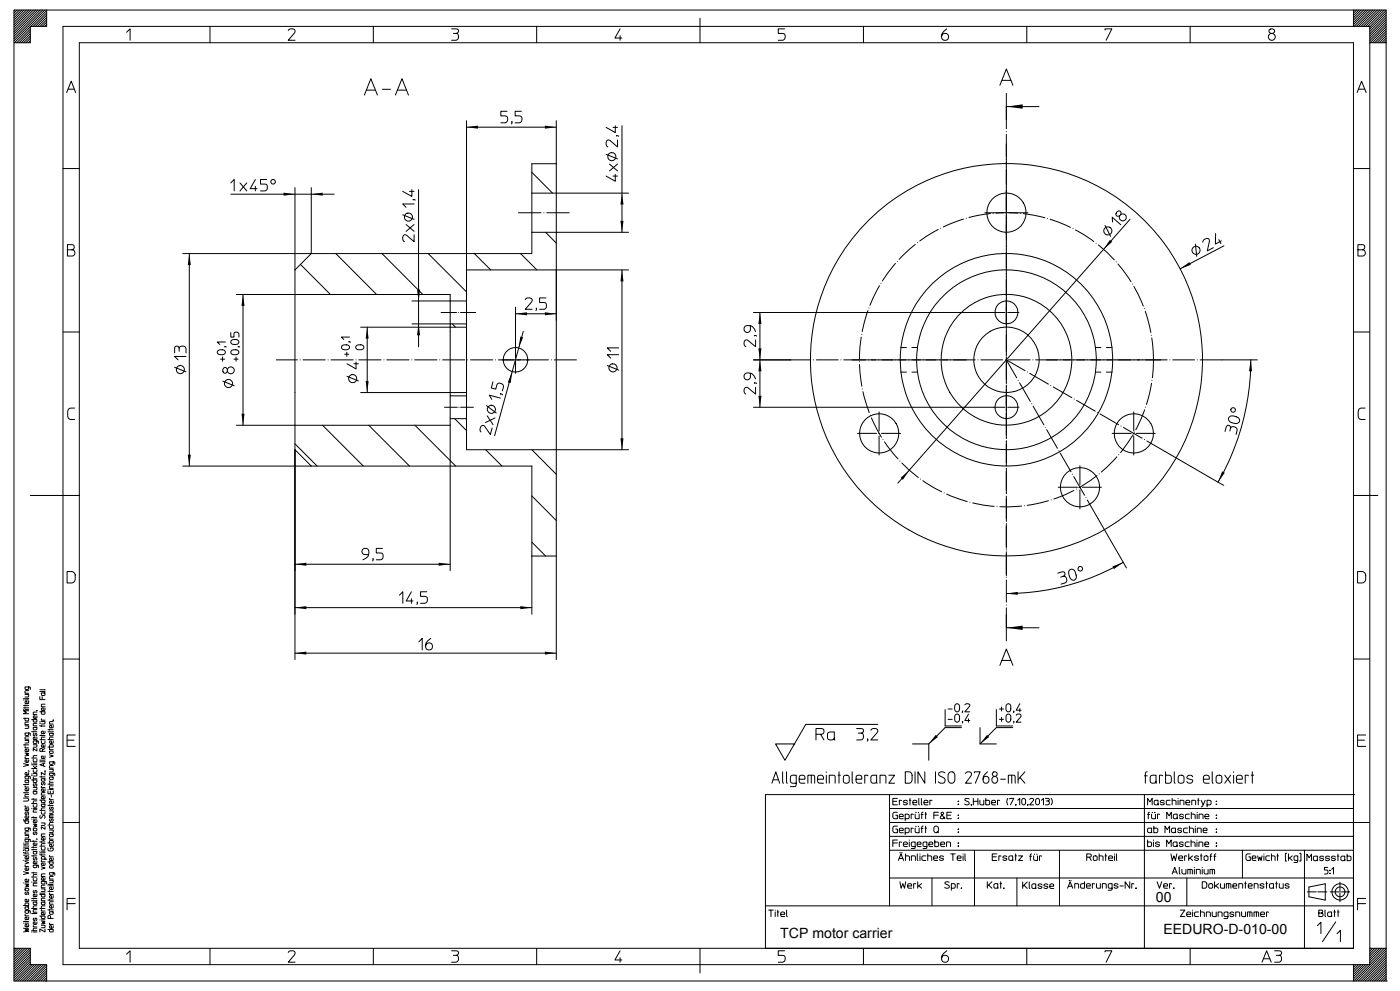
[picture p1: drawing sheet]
<svg xmlns="http://www.w3.org/2000/svg" width="420mm" height="297mm" viewBox="0 0 420 297" stroke-linecap="round" stroke-linejoin="round" font-family="sans-serif">
<defs><g id="words">
<g font-size="4.2">
<text x="347" y="270.7">00</text>
<text x="234.3" y="281.4">TCP motor carrier</text>
<text x="349.3" y="280.3">EEDURO-D-010-00</text>
</g>
</g></defs>
<g fill="none" stroke="#000" stroke-width=".3">
<path d="M4.2 12.8v281.5h402.1M4.2 3h9.8v4.9h-4.9v4.9h-4.9zM4.4 3l-.2 .3M5.1 3l-.9 .9M5.8 3l-1.6 1.6M6.5 3l-2.3 2.3M7.2 3l-3 3M7.9 3l-3.7 3.7M8.6 3l-4.4 4.4M9.1 11.5l-1.3 1.3M9.1 10.8l-2 2M9.1 10.1l-2.7 2.7"/>
<path d="M9.1 9.4l-3.4 3.4M9.1 8.8l-4.1 4M9.1 8.1l-4.8 4.7M9.1 12.2l-.6 .6M9.3 3l-5.1 5.1M10 3l-5.8 5.8M10.7 3l-6.5 6.5M11.4 3l-7.2 7.2M12.1 3l-7.9 7.9M12.8 3l-8.6 8.6M13.4 3l-9.2 9.3M14 5.9l-2 2"/>
<path d="M14 5.2l-2.7 2.7M14 7.3l-.6 .6M14 6.6l-1.3 1.3M14 4.5l-3.4 3.4M14 3.2l-4.8 4.7M14 3.9l-4.1 4M14 3h392.3M23.8 12.8h382.5v271.7h-382.5zM38 9.7l1.1-1v3.4M63 7.9v4.9M86.5 9.2a1.11 1.11 0 0 1 1.2-.6 1.11 1.11 0 0 1 .9 .9l-2.1 2.6h2.1M112.1 7.9v4.9"/>
<path d="M135.6 8.7h1.7a.7 .7 0 0 1 .3 .8 .7 .7 0 0 1-.7 .5 1.07 1.07 0 0 1 .8 1.1 1.07 1.07 0 0 1-.8 1h-1.3M136.1 10h.8M161.1 7.9v4.9M186.2 8.7l-1.6 2.7h2.1M186.2 10.7v1.4M210.1 5.4v7.4M235.5 8.7h-1.9v1.3h1.4a1.06 1.06 0 0 1 .7 1.1 1.06 1.06 0 0 1-.7 1h-1.4M259.2 7.9v4.9M284.2 8.7a2.26 2.26 0 0 0-1.2 3.1 1.06 1.06 0 0 0 1.6-.1 1.06 1.06 0 0 0-.5-1.6 1.06 1.06 0 0 0-1.4 .8M308.3 7.9v4.9M331.8 9v-.3h2l-1.7 3.4M357.3 7.9v4.9"/>
<path d="M381.1 8.9a.78 .78 0 0 1 1-.3 .78 .78 0 0 1 .4 .9 .78 .78 0 0 1-.9 .5 .71 .71 0 0 1-.5-1.1zM381.6 10a1.05 1.05 0 0 0-.7 1.6 1.05 1.05 0 0 0 1.8 0 1.05 1.05 0 0 0-.7-1.6M406.3 7.9v-4.9h9.8v291.3M406.6 3l-.3 .3M407.2 3l-.9 .9M408 3l-1.7 1.6M408.6 3l-2.3 2.3M409.3 3l-3 3M410 3l-3.7 3.7M410.7 3l-4.4 4.4M411.2 12.8v271.7h4.9M411.2 12.8v-4.9h-392.3v281.5h392.3v-4.9"/>
<path d="M411.2 12.8h4.9M411.4 3l-4.9 4.9M412.1 3l-4.9 4.9M412.8 3l-4.9 4.9M413.5 3l-4.9 4.9M414.2 3l-4.9 4.9M414.9 3l-4.9 4.9M415.6 3l-4.9 4.9M416.1 6.6l-4.9 4.9M416.1 5.2l-4.9 4.9M416.1 3.8l-4.9 4.9M416.1 12.1l-.6 .7"/>
<path d="M416.1 11.5l-1.3 1.3M416.1 10.1l-2.7 2.7M416.1 8.7l-4.1 4.1M416.1 7.3l-4.9 4.9M416.1 5.9l-4.9 4.9M416.1 4.5l-4.9 4.9M416.1 3.2l-4.9 4.9M416.1 9.4l-3.4 3.4M416.1 8l-4.8 4.8M416.1 10.8l-2 2M20 27.8l1.4-3.4 1.3 3.4M20.4 26.8h1.9"/>
<path d="M109.4 28.5l1.9-4.9 2 4.9M110 27h2.7M114.8 26.8h2.4M118.7 28.5l2-4.9 1.9 4.9M119.3 27h2.7M140.1 38.1h26.9M140.1 36.2v82.6M152.2 33.4h-1.8v1.4h1.2a1.08 1.08 0 0 1 .8 1 1.08 1.08 0 0 1-.8 1h-1.2M153.7 36.6l-.2 .6M156.5 33.4h-1.8v1.4h1.2a1.08 1.08 0 0 1 .8 1 1.08 1.08 0 0 1-.8 1h-1.2M167 36.2v161.7M184 38.2h1.4"/>
<path d="M184.7 37.7v2.1l-2.7-1.6M186.7 37.7v32M300.2 25.6l1.9-4.9 2 4.9M300.8 24.1h2.7M302.1 32h9.8M302.1 28v7.9M407.4 27.8l1.4-3.4 1.3 3.4M407.8 26.8h1.9M18.9 50.6h4.9M69.3 58.3h31M69.3 54.9l1-1.1v3.5M72 54.9l2.1 2.4"/>
<path d="M74.1 54.9l-2.1 2.4M76.7 53.8l-1.6 2.8h2.1M76.7 55.9v1.4M80.1 53.8h-1.9v1.4h1.3a1.06 1.06 0 0 1 .8 1 1.06 1.06 0 0 1-.8 1.1h-1.3M88.5 56.3v141.6M93.5 56.3v19.8M122.9 57.4h1.4M123.6 56.9v2l-2.7-1.5M124.1 59.9l.6 .2M125.7 56.9v47.1M159.7 57.9h29M159.7 51.7l6.2 6.2"/>
<path d="M167 49.1h-7.3v20.6M182 46.3l3.4 1.4M183 49.2l2.4 2.1M184 52.8h1.4M184.7 52.3v2.1l-2.7-1.6M185.1 40.7l.6 .2M185.4 42v2.1l-2.6-2.1a1.12 1.12 0 0 0-.9 .9 1.12 1.12 0 0 0 .6 1.2M185.4 49.2l-2.4 2.1M406.3 50.6h4.9M20.2 74.9h1.4a.95 .95 0 0 1 .9 .9 .95 .95 0 0 1-.7 1h-1.6v-3.4l1.8 .1a.82 .82 0 0 1 .3 .8 .82 .82 0 0 1-.7 .6M54.9 76.1h38.6M56.8 76.1v63.7"/>
<path d="M90.2 79.3l9 9M93.5 76.1l-5 4.9M100.8 76.1l12.3 12.2M114.7 76.1l12.2 12.2M120.9 64.4l3.4 1.4M121.9 67.4l2.4 2M124.3 61.2h-3.4l1 1M124.3 67.4l-2.4 2M124.3 70.4v2.1l-2.6-2.1a1.12 1.12 0 0 0-.8 1 1.12 1.12 0 0 0 .5 1.1M128.6 76.1l11.5 11.5M142.4 76.1l4.9 4.9M156.3 76.1l4.9 4.9"/>
<path d="M159.7 69.7v6.4h-66.2M159.7 69.7h29M163.8 69.7l3.2 3.2M331.8 67.6l1.6 3.3M334 66.6l-.1-1.4 2.6 2.2M335.4 63.5a.77 .77 0 0 1 1.2 .5 .77 .77 0 0 1-.9 .9 .73 .73 0 0 1-.7-.6 .73 .73 0 0 1 .4-.8zM336.4 64.4a1.05 1.05 0 0 1 1.7 .4 1.05 1.05 0 0 1-1 1.4 1.05 1.05 0 0 1-.9-1.5M339.3 65.8l-69.7 79.1M358.9 73.3l.4 3.6M361.1 72.7a1.11 1.11 0 0 1 .8-1 1.11 1.11 0 0 1 1.2 .3l-.7 3.3 1.9-1M364.9 70.1v3.1l1.8-.9M365.9 71.9l.6 1.2"/>
<path d="M367.5 73.7l-13.2 7M407.7 74.9h1.3a.95 .95 0 0 1 .9 .9 .95 .95 0 0 1-.7 1h-1.5v-3.4l1.7 .1a.82 .82 0 0 1 .3 .8 .82 .82 0 0 1-.7 .6M18.9 99.6h4.9M69.3 99.8v1.3h.9v-.9a.76 .76 0 0 1 .8-.6 .76 .76 0 0 1 .7 .6v.9M71 88.3h64.1v8.9h-11.4M73 88.3v39.3M108.3 98.2h31.8M110.2 98.2v19.6M123.7 90.3h16.4M135.8 97.2l.9 1M140.1 81h48.6M140.1 97.2h-5v21.6h5"/>
<path d="M154.8 94.1h12.2M154.8 92.2v11.7M157.1 99.4l-8.6 31.3M157.7 89.9a1.14 1.14 0 0 1 1.2-.6 1.14 1.14 0 0 1 .9 .9l-2.1 2.6h2.1M161 92.5l-.1 .6M163.9 89.4h-1.9v1.3h1.3a1.07 1.07 0 0 1 .8 1.1 1.07 1.07 0 0 1-.8 1h-1.3M167 81v15.1M186.7 81v53.9M225.3 97.8v1.2a1.02 1.02 0 0 1-1.8 .3 1.02 1.02 0 0 1 .8-1.6h.6a2.05 2.05 0 0 1 1.9 1.8M226.2 93.7h72.1M228.1 93.7v28.5M406.3 99.6h4.9"/>
<path d="M52.4 105.9v-1.3l.3-.7h.7l.4 .6a1.08 1.08 0 0 1 1.1-.7 1.08 1.08 0 0 1 .9 .8v1.3M52.4 110.2l3.4 1.4M53.8 104.5v.9M55.8 106.9h-3.4l1 1.1M65.5 105.1a1.31 1.31 0 0 1 2.2 .6 1.33 1.33 0 0 1-1.3 .8 1.33 1.33 0 0 1-1.2-.9zM66.2 107.8h1.3M66.8 107.1v1.3M66.9 114.3l3.4 1.4M67.1 110.4a.78 .78 0 0 1 1.2 .7 .78 .78 0 0 1-1.2 .7l-.2-.5zM67.5 104l.4 .1M67.7 102.6h-2.5l.8 .7M68.3 110.9a1.05 1.05 0 0 1 1.6-.7 1.05 1.05 0 0 1 0 1.8 1.05 1.05 0 0 1-1.6-.7"/>
<path d="M69.6 105.1a1.33 1.33 0 0 1 2.1 .6 1.33 1.33 0 0 1-1.2 .8 1.33 1.33 0 0 1-1.2-.9zM69.6 102a1.32 1.32 0 0 1 2.1 .7 1.34 1.34 0 0 1-1.2 .7 1.34 1.34 0 0 1-1.2-.9zM70.2 107.8h1.3M70.9 107.1v1.3M71.5 104l.5 .1M102.8 103.6a1.35 1.35 0 0 1 2.2 .7 1.34 1.34 0 0 1-1.3 .7 1.34 1.34 0 0 1-1.2-.9zM103.5 106.3h1.2M104.1 105.7v1.2M104.2 112.9l3.4 1.4M104.8 102.5l.4 .2M105 101.1h-2.5l.7 .8M106.2 109.1h1.4"/>
<path d="M106.9 108.6v2.1l-2.7-1.6M107 103.8a1.34 1.34 0 0 1 2.3 .5 1.43 1.43 0 0 1-2.5 0zM108.3 117.8h31.8M135.1 118.8v8.8M140.1 118.8v6.8h-5M148 114.6l-.5 1.8 1.3 .3 .4-1.2a1.08 1.08 0 0 1 1.2-.5 1.08 1.08 0 0 1 .8 1l-.4 1.3M150.2 119.4l-3.3-.9 .7 1.3M150.3 118.1l.5 .4M182.3 109.7l3.4 1.3M185.7 106.4h-3.4l1 1M185.7 104.4h-3.4l1 1M225.3 112v1.2a1.02 1.02 0 0 1-1.8 .3 1.02 1.02 0 0 1 .8-1.6h.6a2.05 2.05 0 0 1 1.9 1.8"/>
<path d="M226.2 108h11.2M226.6 100.7l.6 .1M226.6 114.9l.6 .2M226.8 102v2l-2.2-1.9a.71 .71 0 0 0-.8-.1 .71 .71 0 0 0-.4 .7 1.12 1.12 0 0 0 .5 1.3M226.8 116.2v2l-2.2-1.8a.71 .71 0 0 0-.8-.2 .71 .71 0 0 0-.4 .8 1.12 1.12 0 0 0 .5 1.2M366.9 108h10.6M375.5 107.9a73.7 73.7 0 0 1-9.8 36.7M22.4 122.4h-1.1l-.6 .3a2.42 2.42 0 0 0-.4 2.1l.2 .6 .4 .4 1.5 .1M54.9 139.8h104.8v44.5M71 127.6h64.1M88.5 133.2l6.7 6.6M88.5 134.9l5 4.9"/>
<path d="M96.8 127.6l12.3 12.2M110.7 127.6l12.2 12.2M124.6 127.6l12.2 12.2M135.1 127.6v43.6M136.5 125.6l3.6 3.6M140.1 125.6v9.3h48.6M145.8 134.9l4.9 4.9M146 121.7l3 2.2M146.3 124.8l1.7 2.6M147.7 128.4l-.5 2-1.9-2.7a1.13 1.13 0 0 0-1.1 .6 1.13 1.13 0 0 0 .2 1.3M148.6 125.4l-2.9 1.4M159.7 134.9l7.3 7.4"/>
<path d="M226.2 122.2h72.1M349.7 135.4l16 9.3M367.8 129.4l.5-1.6a.66 .66 0 0 1 .8-.1 .66 .66 0 0 1 .3 .8 1.09 1.09 0 0 1 1.2-.4 1.09 1.09 0 0 1 .8 1l-.3 1.2M369 125.1a2.17 2.17 0 0 1 3.1 .9l-.1 .7a2.07 2.07 0 0 1-3.2-1.1zM369.4 128.5l-.2 .8M409.8 122.4h-1.1l-.6 .3a2.42 2.42 0 0 0-.4 2.1l.2 .6 .4 .4 1.5 .1M9.1 148.6h14.7M159.7 148.8l7.3 7.4M327.2 151.3a5.9 5.9 0 0 0 .4-9.9 5.9 5.9 0 0 0-9.2 3.7 5.9 5.9 0 0 0 7.2 6.8l1.6-.6M329.7 155.6l8.5 14.8M365.7 144.7l1.7 .9M406.3 148.6h7.4"/>
<path d="M20.1 171.5h1.4l.8 .4a2.43 2.43 0 0 1 .2 2.3l-.6 .6-1.8 .1zM88.5 169.3h46.6M110.6 166.4h-1.2a1.02 1.02 0 0 1-.3-1.8 1.02 1.02 0 0 1 1.6 .8v.6a2.05 2.05 0 0 1-1.8 1.9M112 167.7l-.2 .6M114.8 164.5h-1.8v1.4h1.2a1.06 1.06 0 0 1 .8 1 1.06 1.06 0 0 1-.8 1h-1.2M119.9 178.6l1-1.1v3.5M123.5 177.5l-1.5 2.8h2M123.5 179.6v1.4M128.1 177.5h-1.8v1.4h1.2a1.08 1.08 0 0 1 .8 1 1.08 1.08 0 0 1-.8 1.1h-1.2M159.7 166.8h7.3M159.7 162.6l4.1 4.2M317.5 172l1.3-.4h.7l.2 .8-.4 .5a1.08 1.08 0 0 1 1 .8 1.08 1.08 0 0 1-.5 1.2l-1.3 .3"/>
<path d="M319.3 172.9l-.9 .2M321.2 170.9l.6-.1a2.22 2.22 0 0 1 1 3.1l-.7 .2a2.24 2.24 0 0 1-.9-3.2zM337.2 168.7a70.2 70.2 0 0 1-35 9.4M407.6 171.5h1.3l.8 .4a2.43 2.43 0 0 1 .2 2.3l-.6 .6-1.7 .1zM18.9 197.7h4.9M88.5 195.9h78.5M88.5 182.3h71.2M125.3 180.7l-.2 .6M125.7 192.6l1.1-1.1v3.5M129.3 191.5a2.34 2.34 0 0 0-1.3 3.2 1.05 1.05 0 0 0 1.6-.1 1.05 1.05 0 0 0-.4-1.6 1.05 1.05 0 0 0-1.4 .8M300.2 199.6l1.9-4.9 2 4.9M300.8 198.1h2.7"/>
<path d="M302.1 188.3h9.8M302.1 184.4v7.8M406.3 197.7h4.9M7.1 215.5h1.5l-.1 .7h-.8l-.2-.7M7.1 212.9h.1M7.1 212.4h1.5M7.1 211.7h1.5M7.1 210h.1M7.5 217.7h1.1l-.1 .8h-1M7.5 208.3h1.1l-.1 .8h-1M7.5 211.5v.3M7.5 212.2v.3"/>
<path d="M7.5 212.9h1.1M7.5 210h1.1M8.6 219.9l-.1 .7h-.9l-.1-.7h1.3l.3 .2v.5M8.6 216.6h-.9l-.2 .2v.6h1.1M8.6 213.2h-1.5l.8 .5-.8 .4h1.5M8.6 210.3l-.1 .7-.7 .1a.39 .39 0 0 1-.3-.4 .39 .39 0 0 1 .3-.4h.3v.8M8.6 207.2h-.9l-.2 .2v.6h1.1M8.6 206.1l-.1 .7-.9-.1-.1-.6h1.3l.3 .1v.6M8.6 209.5l-1.5 .1M9.5 215.9h1.6l-.1 .6h-.9l-.1-.6M9.5 219.5h1.6M10 219.3v.4"/>
<path d="M11.1 213.2h.1M11.1 217l-1.1 .2v.5h1.1M11.1 214.8l-.1 .6-.7 .1a.39 .39 0 0 1-.3-.5 .39 .39 0 0 1 .5-.2v.7M11.1 213.6l-1.1 .2v.6h1.1M11.1 218.1l-1.1 .1v.6h1v-.5l-.2-.1M12 217.6l.2 .2h1.3M12 213.5h1.5l-.1 .7-.8 .1-.2-.8M12 209v.9h1.5M12 216.6h.1M12 217h.1M12.4 216.4h1.1l-.1 .7-1 .1M12.5 215.7l-.1 .4h1.1"/>
<path d="M12.5 217.6v.4M12.7 209v.9M13.5 219.3l-.1 .7-.7 .1a.37 .37 0 0 1-.3-.4 .37 .37 0 0 1 .3-.4h.3v.8M13.5 212.4l-.1 .7-.7 .1a.39 .39 0 0 1-.3-.4 .39 .39 0 0 1 .3-.4h.3v.8M13.5 211.3h-.9l-.2 .2v.5h1.1M13.5 207.8l-1.1 .1 .1 .7h.9l.1-.4-.3-.3M13.5 207.3l-1.5 .1M13.5 206.8l-1.5 .1M14.4 218.9h1.6M14.9 218.7v.4M16 216.1h.1M16 219.4l-1.6 .1"/>
<path d="M16 217.6l-.1 .7h-.7a.37 .37 0 0 1-.4-.3 .37 .37 0 0 1 .4-.4h.2v.7M16 216.5l-1.1 .2v.5h1.1M16 219.9l-1.1 .1 .1 .7h.8l.2-.4-.3-.3M257.2 218.6h1.2l.8 .2v.8l-.6 .3a1.08 1.08 0 0 1 .6 1.1 1.08 1.08 0 0 1-.8 1h-1.2M257.7 219.9h.9M261.4 219.1a1.12 1.12 0 0 1 1.2-.6 1.12 1.12 0 0 1 .9 .9l-2.1 2.6h2.1M263.5 217.3h-21.6l-6.2 10.8-2.9-4.9h5.7M283.7 212.9v4.9h4.9M284.6 215.8h1.3M284.6 212.7h1.3M286.8 214.5a.74 .74 0 0 1 .9-.2 .74 .74 0 0 1 .4 .8v.6a.76 .76 0 0 1-.8 1 .76 .76 0 0 1-.7-1zM286.8 211.4a.73 .73 0 0 1 .9-.2 .73 .73 0 0 1 .4 .8v.6a.76 .76 0 0 1-.8 1 .76 .76 0 0 1-.7-1z"/>
<path d="M288.6 218.3h-4.9l-4.9 4.9M289 216.5l-.1 .4M289 213.4l-.1 .4M289.7 211.5a.81 .81 0 0 1 .8-.4 .81 .81 0 0 1 .6 .6l-1.4 1.9h1.4M290.8 214.2l-1.1 2h1.4M290.8 215.7v1M294.2 218.3v4.9h4.9M299.1 212.9v4.9h4.9M300 215.8h1.3M300 212.7h1.3M300.7 212.1v1.2M300.7 215.2v1.2"/>
<path d="M302.3 214.4a.72 .72 0 0 1 .9-.1 .72 .72 0 0 1 .3 .8v.6a.74 .74 0 0 1-.8 1 .74 .74 0 0 1-.7-1v-.9zM302.3 211.3a.73 .73 0 0 1 .8 0 .73 .73 0 0 1 .4 .7v.6a.74 .74 0 0 1-.8 1 .74 .74 0 0 1-.7-1v-1zM304 218.3h-4.9l-4.9 4.9M304.4 216.5l-.1 .4M304.4 213.4l-.1 .4M305.1 214.6a.72 .72 0 0 1 .9-.4 .72 .72 0 0 1 .4 .9l-1.3 1.6h1.4M306.2 211.1l-1.1 2h1.4M306.2 212.6v1M7.1 239.4h1a.44 .44 0 0 1 .5 .5 .44 .44 0 0 1-.5 .4h-1M7.1 229.1l1.5 .4-1.5 .5M7.1 237.8h1.5M7.1 223.5h1.5"/>
<path d="M7.5 225.9l1.1 .2-.8 .2 .8 .3-1.1 .2M7.5 222.2h1.1l-.1 .6-1 .1M7.5 223.3v.3M7.5 237.6v.3M7.6 235.7l-.1 .4h1.1M7.6 227.1l-.1 .5h1.1M7.6 224l-.1 .4h1.1M8.5 231.3l.3 .1M8.6 238.3l-1.1 .2v.6h1.1M8.6 236.5l-.1 .7-.7 .1a.37 .37 0 0 1-.3-.4 .37 .37 0 0 1 .3-.4h.3v.8M8.6 232.9l-.1 .7h-.9l-.1-.7h1.3l.3 .1v.7M8.6 231.8l-.1 .6-.7 .1a.39 .39 0 0 1-.3-.4 .39 .39 0 0 1 .3-.3h.3v.7"/>
<path d="M8.6 227.9l-.1 .7-.7 .1a.37 .37 0 0 1-.3-.4 .37 .37 0 0 1 .3-.4h.3v.8M8.6 224.8l-.1 .7h-.7a.37 .37 0 0 1-.3-.4 .37 .37 0 0 1 .3-.3h.3v.7M8.6 221l-1.1 .2v.6h1.1M8.6 235.2l-1.5 .2M8.6 234l-1.1 .1v.6l1 .1 .1-.4-.2-.3M9.5 234h1.6l-.1 .6-.9 .1-.1-.7M9.5 230.6h1.6M9.5 239.8h1.6M9.5 228.9h.1M9.5 227.4h1.6M9.6 232.2h.1M9.6 232.7h.1"/>
<path d="M10 229.8l.7 .8M10 236.2h1.1l-.1 .7-1 .1M10 232.1h1.1l-.1 .6-1 .1M10 230.9l.1 .8 .9-.1 .1-.7M10 227.8l.1 .7h.9l.1-.7M10 223.4h1.1l-.1 .7-1 .1M10 239.6v.3M10 228.9h1.1M10.1 233.2l-.1 .4h1.1M10.2 235.1a.36 .36 0 0 0-.2 .5 .36 .36 0 0 0 .4 .2l.2-.6a.36 .36 0 0 1 .5 .2 .36 .36 0 0 1-.3 .5M10.2 220a.36 .36 0 0 0-.2 .5 .36 .36 0 0 0 .4 .2l.2-.6a.36 .36 0 0 1 .5 .2 .36 .36 0 0 1-.3 .5M11.1 224.6v.7l-1.1-.7v.7"/>
<path d="M11.1 229.3l-1.6 .1M11.1 226.7h-1l-.1 .7M11.1 222.3l-.2 .7-.8-.1-.1-.6h1.2l.3 .1v.6M11.1 221.1l-.1 .7-.7 .1a.4 .4 0 0 1-.3-.5 .4 .4 0 0 1 .5-.3v.8M11.1 229.8l-.6 .5M11.1 237.4h-1.1l.1 .7 .9-.1v-.4l-.2-.2M12 233.1h1.5M12 221.9h1.5M12 220.6h1.5M12.4 222.3l.1 .6 .2 .1 .7-.1 .1-.6M12.4 220.5v.3M12.4 232.8v.4"/>
<path d="M12.5 235.9l-.1 .4h1.1M12.7 234.8a.34 .34 0 0 0-.3 .4 .34 .34 0 0 0 .5 .2l.2-.6a.37 .37 0 0 1 .4 .2 .37 .37 0 0 1-.2 .5M12.7 225.4h.8M13.1 229.1v.7M13.5 231.4h.1M13.5 231.3h.1M13.5 224.6l-.8 .3a.4 .4 0 0 0-.3-.3 .4 .4 0 0 0-.4 .2v.6h.7v-.5M13.5 238.9l-.1 .7-.7 .1a.37 .37 0 0 1-.3-.4 .37 .37 0 0 1 .3-.4h.3v.8M13.5 237.8l-1.1 .2v.5h1.1M13.5 236.7l-.1 .6-.7 .1a.37 .37 0 0 1-.3-.4 .37 .37 0 0 1 .3-.3h.3v.7M13.5 228.9l-1.5 .5 1.5 .6M13.5 226.8l-.1 .7-.7 .1a.37 .37 0 0 1-.3-.4 .37 .37 0 0 1 .3-.4h.3v.8"/>
<path d="M13.5 223.4l-.1 .7-.7 .1a.37 .37 0 0 1-.3-.4 .37 .37 0 0 1 .3-.4h.3v.8M13.5 221.1l-1 .1-.1 .7M13.5 233.6h-1.1l.1 .6 .9 .1 .1-.5-.3-.2M13.5 231.7v.8l-1.1-.8v.8M13.5 228.4l-1.5 .1M13.5 227.9l-1.5 .1M14.4 224.1h1.6l-.1-.6h-.9l-.1 .6M14.4 237.3v.8h1.6v-.8M14.4 236.9h.1M14.4 235.2h1.6M14.4 221.9h1.6M14.9 230.8h1.1l-.2 .7-.9 .1"/>
<path d="M14.9 226.4l1.1 .4-1.1 .4M14.9 235.1v.3M14.9 236.9h1.1M14.9 225.4l.8-.1a.37 .37 0 0 1 .3 .4 .37 .37 0 0 1-.3 .3h-.7zM15 239.5l-.1 .4h1.1M15 234.3l-.1 .4h1.1M15 224.5l-.1 .4h1.1M15.1 237.4v.7M15.4 238.5v.6M16 235.7l-1.1 .2v.6h1.1M16 232l-.2 .7h-.8l-.1-.3v-.4h1.4l.1 .7M16 229.7h-.9l-.2 .2v.5h1.1"/>
<path d="M16 228.5l-.2 .8h-.8l-.1-.3v-.5h1.2l.3 .1v.7M16 222.3l-.1 .6-.7 .1a.37 .37 0 0 1-.4-.4 .37 .37 0 0 1 .4-.3h.2v.7M16 221.1h-1l-.1 .8M16 233.1h-1.1l.1 .7 .9-.1v-.4l-.2-.2M20.1 222.1h2.1M22.6 220.5h-2.5v3.4h2.5M231.7 235l1.2-3.5 1.2 3.5M232.1 233.9h1.6M234.9 231.5v2.9l.1 .5 .2 .1M236.1 231.5v2.9l.1 .5 .2 .1M239 235l-1.5-.2a1.91 1.91 0 0 1-.2-1.9l.6-.3h1.1v2.7l-.2 .6-1.5 .1M239.9 233.8h1.8a.93 .93 0 0 0-.5-1.2 .93 .93 0 0 0-1.2 .3l-.1 1.4 .2 .5 1.6 .2"/>
<path d="M242.5 235v-2.4h1.9l.2 .4v2M243.6 232.6v2.4M245 220.3v1.7M245.5 233.8h1.7a.92 .92 0 0 0-.6-1.2 .92 .92 0 0 0-1.1 .6l.2 1.6 1.5 .2M246.3 220.3h-1.3v-1.7h1.6a.88 .88 0 0 1 .8 1 .88 .88 0 0 1-1.1 .7l1.1 1.7M248.1 231.5v.2M248.1 232.6v2.4M249 235v-2.4h1.3l.3 .2 .1 2.2M250.5 221.4a1.15 1.15 0 0 1-2.1 0l.2-1.5 .6-.3h1.3v2.3l.1 .1M251.6 232.6h.7M251.9 231.5v3.5M253.4 232.7l.5-.1 .8 .1 .3 1.6a.91 .91 0 0 1-.9 .7 .91 .91 0 0 1-.9-.7z"/>
<path d="M255.8 231.5v2.9l.1 .5 .2 .1M257 233.8h1.7a.93 .93 0 0 0-.4-1.2 .93 .93 0 0 0-1.2 .3l-.1 1.4 .2 .5 1.5 .2M260.5 221.7l-.2 .6M260.6 232.7l-1-.1v2.4M263.2 234.4a.91 .91 0 0 1-.9 .6 .91 .91 0 0 1-.9-.6l.2-1.6 .5-.2h1.1v2.3l.1 .1M264.2 235v-2.4h1.3l.4 .2 .1 2.2M266.8 232.6h1.8l-1.8 2.4h1.8M267.1 238.4v16.7M269.4 239.5h-1.4v2h1.4M271.8 231.5l1.5 .1 .5 .6v1.7l-.5 1-1.5 .1zM273.2 239.5v2M273.9 223.2h4.9"/>
<path d="M274.7 231.5v3.5M275.8 239.5v1.7l.2 .3M276.6 239.5v1.7l.2 .3M277.6 231.5v3.5l-2-3.5v3.5M278.8 223.2v4.9M280.8 231.5v3.5M283.7 231.9a.99 .99 0 0 0-1.2-.4 .99 .99 0 0 0-.6 1.1l1.4 .7a.97 .97 0 0 1 .2 1.4 .97 .97 0 0 1-1.3 .2l-.5-.4M285 231.8a.98 .98 0 0 1 1.1-.2 .98 .98 0 0 1 .6 1v1.3a1.02 1.02 0 0 1-1.1 1.1 1.02 1.02 0 0 1-1-1.1v-1.3zM289.9 232a.88 .88 0 0 1 1.1-.4 .88 .88 0 0 1 .5 1.1l-1.6 2.3h1.7M290.9 239.7a.7 .7 0 0 0-.7-.2 .7 .7 0 0 0-.5 .6l1 .4a.53 .53 0 0 1 .2 .8 .53 .53 0 0 1-.7 .2l-.6-.3M292.2 239.5v2M292.5 231.9v-.4h1.8l-1.5 3.5"/>
<path d="M293.6 239.5v2M295.9 239.5v2l1.2-.2v-1l-1.2-.2M296.4 231.5a2.23 2.23 0 0 0-.8 3.4 .99 .99 0 0 0 1.3-1 .99 .99 0 0 0-1.6-.7l-.2 .6M298.5 232.9a.98 .98 0 0 0-.7 1.4 .98 .98 0 0 0 1.6 .2 1.08 1.08 0 0 0-.6-1.6M300.4 233.8h1.4M302.5 239.5l-.2 .8 .2 1.2M302.7 235v-2.4h1.9l.2 .4v2M303.1 239.7v-.2h1.2l-.9 2M303.7 232.6v2.4M305.6 231.5v3.5M306.2 233.2l-.6 .7M306.9 239.8a.57 .57 0 0 1 .7-.2 .57 .57 0 0 1 .3 .6v.5a.6 .6 0 0 1-.6 .8 .6 .6 0 0 1-.6-.8z"/>
<path d="M307.7 231.5l-1.5 1.7 1.5 1.8M309.1 239.8a.57 .57 0 0 1 .7-.3 .57 .57 0 0 1 .4 .7l-1.1 1.3h1.2M311 239.8a.57 .57 0 0 1 .7-.2 .57 .57 0 0 1 .4 .6v.5a.6 .6 0 0 1-.6 .8 .6 .6 0 0 1-.6-.8zM313.8 239.5l1.2 .2v.4l-.4 .2a.6 .6 0 0 1 .5 .6 .6 .6 0 0 1-.5 .6h-.8M315.6 239.5l.3 .8-.3 1.2M343.6 232.7h.8M343.6 238.4v46.1M344.4 231.5l-.3 .1-.2 .5v2.9M347.1 234.4a.94 .94 0 0 1-.9 .6 .94 .94 0 0 1-.9-.6l.1-1.6 .6-.2h1.1l.1 2.4M349 232.7l-.9-.1v2.4M349.9 231.5v3.5l1.4-.1 .3-.6v-1.4l-.6-.3h-1.1M351.9 239.5v2"/>
<path d="M352.5 231.5v2.9l.1 .5 .2 .1M353.7 239.5v.1M353.9 232.7l.5-.1 .8 .1a1.91 1.91 0 0 1 .2 1.9 .96 .96 0 0 1-1 .4 .96 .96 0 0 1-.7-.7zM358.1 233.1a.86 .86 0 0 0-1.1-.6 .86 .86 0 0 0-.6 1l1.5 .4a.79 .79 0 0 1-.3 1.1 .79 .79 0 0 1-1.1-.3l-.2-.3M359.7 239.5v2M361.3 233.8h1.7a.92 .92 0 0 0-.6-1.2 .92 .92 0 0 0-1.1 .6l.2 1.6 1.5 .2M363.9 231.5v2.9l.1 .5 .2 .1M365.3 232.7l.4-.1 .9 .1 .2 1.6a.88 .88 0 0 1-.8 .7 .88 .88 0 0 1-.9-.7zM367.7 232.6l1.8 2.4M369.5 232.6l-1.8 2.4M370.3 231.5v.2M370.3 232.6v2.4"/>
<path d="M371.2 233.8h1.8a.92 .92 0 0 0-.6-1.2 .92 .92 0 0 0-1.2 .6v1.1l.2 .5 1.6 .2M374.8 232.7l-1-.1v2.4M375.6 232.6h.8M376 231.5v3.5M406.3 238.4h-176.5v46.1h161.8M407.6 222.1h2M410 220.5h-2.4v3.4h2.4M7.1 246.3h1.5l-.1 .6-.8 .1-.2-.7M7.1 255.7l.2 .2h1.3M7.1 258.1h.1M7.1 253.5h1.5M7.1 252.9h.1"/>
<path d="M7.1 245.9h.1M7.1 255.1h.1M7.1 254.7h.1M7.5 258.4l1.1 .4-1.1 .4M7.5 250.7h1.1l-.1 .7h-1M7.5 253.3v.3M7.5 258.1h1.1M7.5 252.9h1.1M7.5 245.9h1.1M7.6 259.6l-.1 .4h1.1M7.6 241.7l-.1 .4h1.1M7.6 255.7v.4"/>
<path d="M7.8 243.6a.36 .36 0 0 0-.3 .5 .36 .36 0 0 0 .5 .2l.1-.6a.36 .36 0 0 1 .6 .2 .36 .36 0 0 1-.3 .5M8.6 256.9l-.1 .7-.7 .1a.37 .37 0 0 1-.3-.4 .37 .37 0 0 1 .3-.4h.3v.8M8.6 251.8l-.1 .7-1-.1v-.6h1.3l.3 .1v.6M8.6 249.5l-1.1 .2v.6h1.1M8.6 248.4l-.1 .7-1-.1v-.6h1.3l.3 .1v.6M8.6 244.7l-.1 .7-.7 .1a.39 .39 0 0 1-.3-.4 .39 .39 0 0 1 .3-.4h.3v.8M8.6 242.5l-.1 .6-.7 .2a.39 .39 0 0 1-.3-.4 .39 .39 0 0 1 .3-.4h.3v.8M8.6 256.4l-1.5 .2M8.6 254l-1.5 .1M8.6 254.5h-1.1v.6l1 .1 .1-.4-.2-.3M9.5 256.8h1.6M9.5 254.9h1.6"/>
<path d="M9.5 254.2h1.6M9.5 252.4h1.6M9.5 245.7h.1M9.5 245.2h1.6M9.5 242.5h.1M9.5 241h1.6M10 247.2l1.1 .2-.8 .3 .8 .2-1.1 .2M10 241.4v.6l.3 .2 .7-.1 .1-.7M10 245v.3M10 252.2v.3M10 254v.3M10 254.7v.3"/>
<path d="M10 256.6v.3M10 245.7h1.1M10 242.5h1.1M10.1 248.6l.7-.1a.39 .39 0 0 1 .3 .4 .39 .39 0 0 1-.3 .4l-.7-.1zM10.2 257.3a.36 .36 0 0 0-.2 .4 .36 .36 0 0 0 .4 .2l.2-.5a.36 .36 0 0 1 .5 .2 .36 .36 0 0 1-.3 .4M10.2 249.6a.36 .36 0 0 0-.2 .5 .36 .36 0 0 0 .4 .2l.2-.6a.36 .36 0 0 1 .5 .2 .36 .36 0 0 1-.3 .5M10.9 251.7l.3 .1M11.1 259.6l-.2 .7-.8-.1-.1-.6h1.4l.1 .7M11.1 258.4l-.1 .7-.7 .1a.4 .4 0 0 1-.3-.5 .4 .4 0 0 1 .5-.3v.8M11.1 252.9l-.1 .7h-.7a.39 .39 0 0 1-.3-.5 .39 .39 0 0 1 .5-.2v.7M11.1 246.1l-.1 .6-.7 .2a.39 .39 0 0 1-.3-.5 .39 .39 0 0 1 .5-.3v.8M11.1 242.9l-1.1 .2v.5h1.1"/>
<path d="M11.1 240.3h-1l-.1 .7M11.1 255.4l-1.1 .1v.6h1v-.5l-.2-.1M12 256.2l.2 .3h1.3M12 240h1.5l-.1 .7h-.9l-.1-.7M12 255.4h.1M12 253.8h1.5M12 252.6h1.5M12 243.1h1.5M12.1 244.7h-.1a.38 .38 0 0 0 0 .6 .38 .38 0 0 0 .5 0l.3-.5a.46 .46 0 0 1 .7 0 .46 .46 0 0 1-.2 .7M12.4 254.2l.1 .6 .2 .2 .7-.1 .1-.7M12.4 246.9h1.1l-.1 .7h-1M12.4 243.5l.1 .6 .2 .1h.7l.1-.7"/>
<path d="M12.4 255.4h1.1M12.4 252.4v.3M12.5 258.1l-.1 .4h1.1M12.5 256.2v.4M13.5 258.9l-.1 .7-.7 .1a.37 .37 0 0 1-.3-.4 .37 .37 0 0 1 .3-.4h.3v.8M13.5 257.8l-.1-.8-.9 .1-.1 .7h1.6M13.5 253.1l-1 .1-.1 .6M13.5 251.3l-.1 .7h-.7a.37 .37 0 0 1-.3-.3 .37 .37 0 0 1 .3-.4h.3v.7M13.5 250.2h-1l-.1 .1v.6h1.1M13.5 242.4l-1 .1-.1 .6M13.5 241.2h-1.1l.1 .6 .9 .1 .1-.5-.3-.2M13.5 248v.8l-1.1-.8v.8"/>
<path d="M13.5 255.7l-1.5 .1M14.4 258.6h1.6l-.1 .6h-.9l-.1-.6M14.4 252.9h1.6l-.1-.6-.9-.2-.1 .8M14.4 254.4v.6l.5 .3 .9-.1 .2-.8h-.9v.3M14.4 247.5h1.6M14.4 241.6h1.6M14.9 249h1.1l-.2 .7-.9 .1M14.9 247.9v.5l.3 .3 .6-.1 .2-.7M14.9 243.3h1.1l-.2 .7h-.9M14.9 241.4v.3M14.9 244.8h1.1M14.9 259.8l.8-.1a.37 .37 0 0 1 .3 .4 .37 .37 0 0 1-.3 .3h-.7z"/>
<path d="M15 256.7l-.1 .3h1.1M15 251.3l-.1 .5h1.1M15.1 245.6a.36 .36 0 0 0-.2 .5 .36 .36 0 0 0 .4 .2l.2-.6a.36 .36 0 0 1 .5 .2 .36 .36 0 0 1-.3 .5M15.1 242.1a.34 .34 0 0 0-.2 .5 .34 .34 0 0 0 .4 .2l.2-.6a.37 .37 0 0 1 .5 .2 .37 .37 0 0 1-.3 .5M16 257.4l-.1 .7-.7 .1a.37 .37 0 0 1-.4-.4 .37 .37 0 0 1 .4-.4h.2v.8M16 253.3l-.2 .7h-.6a.37 .37 0 0 1-.4-.4 .37 .37 0 0 1 .4-.3h.2v.7M16 246.7l-1 .1-.1 .7M16 244.4l-1.1 .2v.7h1.1M16 240.3l-.2 .7-.6 .1a.39 .39 0 0 1-.4-.4 .39 .39 0 0 1 .4-.4h.2v.8M16 250.2h-1.1l.1 .7 .9-.1v-.4l-.2-.2M18.9 246.7h4.9M267.1 246.7h144.1"/>
<path d="M267.1 242.5h139.2M267.1 255.1v16.7M267.1 255.1h139.2M267.1 250.9h139.2M268 240.4h1.2M268 252.9h1.4M269.4 243.7h-1l-.4 .5 .2 1.3 1.2 .1v-1h-.5M269.4 247.8l-1 .1-.4 .5 .2 1.2 1.2 .2v-1.1h-.5M269.4 252h-1.4v2M269.7 258.1l.8-1.9 .8 1.9M269.9 257.5h1.1M270 244.9h1.2a.62 .62 0 0 0-.5-.7 .62 .62 0 0 0-.7 .5l.2 .8 1 .1"/>
<path d="M270 249.1h1.2a.62 .62 0 0 0-.5-.7 .62 .62 0 0 0-.7 .4l.2 .9 1 .1M270.2 255.8h.1M270.7 240.2l-.7-.1v1.4M270.7 252.7l-.7-.1v1.4M270.7 255.9h.1M271.2 253.3h1.2a.62 .62 0 0 0-.5-.7 .62 .62 0 0 0-.7 .4l.2 .9 1 .1M271.7 245.6l1.1-.1v-1.2l-1.1-.1v2M271.7 249.8l1.1-.1v-1.2l-1.1-.1v2M271.9 256.2v1.9M271.9 256.8l1.1 .1v1.2M272.4 240.4a.55 .55 0 0 0-.6-.4 .55 .55 0 0 0-.4 .7l.9 .2a.59 .59 0 0 1-.4 .6 .59 .59 0 0 1-.7-.3M273 240.1h.5"/>
<path d="M273 252v.1M273 252.6v1.4M273.6 258.1v-1.3h1.1l.1 1.3M274.1 240.8h1.1a.6 .6 0 0 0-.4-.7 .6 .6 0 0 0-.7 .4v.8l1.1 .2M274.2 244.3l-.7-.1v1.4M274.2 248.5l-.7-.1v1.4M274.7 244.2l.1 1.2 .4 .2h.7v-1.4M274.7 248.4v1l.5 .4h.7v-1.4M274.7 254l-1.1-.2v-1l.2-.2h.9v1.6l-.1 .3h-1M275 243.8h.1M275 247.9h.1M275.3 253.3h1.2a.6 .6 0 0 0-.4-.7 .6 .6 0 0 0-.8 .4l.2 .9 1 .1"/>
<path d="M275.4 256.2v1.6l.2 .3M275.7 243.8h.1M275.7 247.9h.1M276.2 256.2v.1M276.2 256.8v1.3M276.5 244.3h.6M276.5 248.5h.6M277.1 243.7l-.3 .1-.1 1.8M277.1 247.8l-.3 .2-.1 1.8M277.4 240.8h1.2a.62 .62 0 0 0-.5-.7 .62 .62 0 0 0-.7 .4l.1 .8 1.1 .2M277.7 244.2h.5M277.7 248.4h.5"/>
<path d="M277.9 243.7v1.9M277.9 247.8v2M278 256.8h-1l-.2 .4 .1 .8 1.1 .1M278.3 254l-1.2-.2v-1l.3-.2h.9v1.6l-.2 .3h-1M278.5 256.2v1.9M278.5 256.8l1.1 .1 .1 1.2M278.9 253.3h1.1a.6 .6 0 0 0-.4-.7 .6 .6 0 0 0-.7 .4l.1 .9 1 .1M279.8 240.2l-.6-.1v1.4M280.3 257.4h1.2a.62 .62 0 0 0-.5-.6 .62 .62 0 0 0-.7 .4l.2 .8 1 .1M280.4 244.6h1.3M280.5 248.1a.7 .7 0 0 1 .7-.2 .7 .7 0 0 1 .5 .5v.8a.69 .69 0 0 1-.7 .6 .69 .69 0 0 1-.6-.6zM280.6 252v2l1.1-.1 .1-1.1-1.2-.2"/>
<path d="M281.3 249.4l.4 .4M281.7 243.7h-1.3v1.9M282.4 253.3h1.2a.62 .62 0 0 0-.5-.7 .62 .62 0 0 0-.7 .4l.1 .9 1.1 .1M283.2 257a.59 .59 0 0 0-.6-.3 .59 .59 0 0 0-.5 .6l1 .2a.48 .48 0 0 1-.1 .7 .48 .48 0 0 1-.7-.1l-.3-.3M283.7 245.1l-.7 .5-.6-.1-.1-.4 .9-.9a.36 .36 0 0 0-.1-.4 .36 .36 0 0 0-.5 0 .36 .36 0 0 0 0 .4l1.1 1.4M284.2 254v-1.4l1.1 .1 .1 1.3M284.3 244.6h1.1M285.4 256.2h.7v1.9M285.6 243.7h-1.3v1.9h1.3M286.1 256.2h.7M287.4 257.4h1.1a.6 .6 0 0 0-.4-.6 .6 .6 0 0 0-.7 .4l.1 .8 1 .1M287.7 253.7l.1 .2z"/>
<path d="M287.7 252.9l.1 .1zM287.7 249.6l.1 .1zM287.7 248.7l.1 .1zM287.7 245.4l.1 .1zM287.7 244.5l.1 .2zM287.7 241.2l.1 .1zM287.7 240.3l.1 .2zM287.7 253.8h.1M287.7 252.9h.1M287.7 249.6h.1M287.7 248.8h.1M287.7 245.5h.1"/>
<path d="M287.7 244.6h.1M287.7 241.3h.1M287.7 240.4h.1M289.1 256.2v.1M289.1 256.8v1.3M289.7 256.2v1.6l.2 .3M291.6 241.3l.1 .2zM291.6 241.5h.1M292.2 240.4h1.4M292.6 255.1v16.7M294.2 240.1v1.2l.4 .2h.7v-1.4M297.7 240.8h1.2a.6 .6 0 0 0-.5-.7 .6 .6 0 0 0-.7 .4v.8l1.2 .2"/>
<path d="M297.9 257h1.2M299.3 256.2h-1.4v1.9h1.4M300.1 240.2l-.6-.1v1.4M300.5 256.9l-.6-.1v1.3M302.3 257a.54 .54 0 0 0-.7-.3 .54 .54 0 0 0-.4 .7l1 .2a.59 .59 0 0 1-.5 .6 .59 .59 0 0 1-.6-.4M304 257.8l-.4 .3-.6-.1v-1.1l1-.1 .1 1.3M304.7 256.8h.5M304.9 241.3l.1 .2zM304.9 256.2v1.9M305 241.5h.1M305.5 240.1l.6-.6v2M305.8 256.8h1.2l-1.2 1.3h1.2"/>
<path d="M308.5 241.3l.1 .2zM308.5 241.5h.1M309.1 256.9h.6M309.7 256.2l-.4 .3v1.6M310.3 256.8v1l.5 .3h.7v-1.3M310.6 256.3h.1M311.3 256.3h.1M312.7 240.1l.6-.6v2M312.7 256.9l-.6-.1v1.3M314.1 240.3h.5M318.1 255.1v16.7M326.2 257.2v.9"/>
<path d="M327 257.2h-.8v-1h1a.5 .5 0 0 1 .4 .5 .5 .5 0 0 1-.6 .5l.6 .9M328.3 256.9a.7 .7 0 0 1 1.1 .3v.6a.62 .62 0 0 1-.6 .4 .62 .62 0 0 1-.6-.4zM330 256.8l1.1 .1 .1 1.2M330 256.2v1.9M331.8 256.8h.4M331.9 256.2v1.9M332.8 257.4h1.2a.62 .62 0 0 0-.5-.6 .62 .62 0 0 0-.7 .4l.2 .8 1 .1M334.6 256.2v.1M334.6 256.8v1.3M335.2 256.2l.2 1.9M344.5 241.5v-2l.7 1.1 .7-1.1v2M344.5 252v2l1.1-.1 .1-1.1-1.2-.2"/>
<path d="M344.5 244.3h.6M345.1 243.7l-.3 .1-.1 1.8M345.7 244.2l.1 1.2 .3 .2h.8v-1.4M345.7 249.5l-.4 .3-.7-.2v-1l1.1-.2 .1 1.4M346 243.8h.1M346.3 252v.1M346.3 252.6v1.4M346.4 247.8v2l1-.1 .1-1.1-1.1-.2M346.7 243.8h.1M347.7 241.1l-.5 .4-.6-.2v-1.1l1.1-.1 .1 1.4M348.1 252.9a.55 .55 0 0 0-.7-.4 .55 .55 0 0 0-.4 .7l1 .2a.59 .59 0 0 1-.4 .6 .59 .59 0 0 1-.7-.3M348.1 244.3l-.6-.1v1.4"/>
<path d="M349.5 240.4a.53 .53 0 0 0-.6-.4 .53 .53 0 0 0-.4 .7l1 .2a.59 .59 0 0 1-.5 .6 .59 .59 0 0 1-.6-.3M349.7 249.8v-2l.7 1.1 .7-1.1v2M350.2 254v-2l.7 1.1 .7-1.1v2M350.3 245.6v-1.9l.7 1 .6-1v1.9M351.3 240.1h-.7l-.5 .4 .1 .8 1.1 .2M351.5 256.2l.4 1.9 .5-1.3 .5 1.3 .4-1.9M351.9 240.1l1.1 .2 .1 1.2M352.9 249.5l-.5 .3-.6-.2v-1l1.1-.2 .1 1.4M353.4 253.6l-.5 .4-.6-.2v-1.1l1.1-.1v1.4M353.4 245.3l-.4 .3-.7-.1v-1.1l1.1-.2 .1 1.4M353.7 240.1v1.4M353.9 257.4h1.2a.62 .62 0 0 0-.5-.6 .62 .62 0 0 0-.7 .4l.1 .8 1.1 .1"/>
<path d="M354.3 241.5v-1.4l1.1 .1v1.3M354.8 248.7a.55 .55 0 0 0-.7-.3 .55 .55 0 0 0-.4 .6l1 .3a.59 .59 0 0 1-.5 .5 .59 .59 0 0 1-.6-.3M355.2 252.9a.53 .53 0 0 0-.6-.4 .53 .53 0 0 0-.4 .7l1 .2a.59 .59 0 0 1-.5 .6 .59 .59 0 0 1-.7-.3M355.3 244.6a.59 .59 0 0 0-.7-.4 .59 .59 0 0 0-.4 .6l1 .3a.58 .58 0 0 1-.4 .6 .58 .58 0 0 1-.7-.4M356 240.8h1.2a.6 .6 0 0 0-.4-.7 .6 .6 0 0 0-.8 .4l.1 .8 1.1 .2M356.3 256.9l-.7-.1v1.3M356.5 248.4l-.9 .1-.3 .3 .2 .9 1 .1M356.9 256.2v1.9M357 252.6h-.9l-.3 .4 .2 .9 1 .1M357 244.2l-.9 .1-.2 .4 .1 .8 1 .1M357.1 248.4l1.1 .2 .1 1.2M357.1 247.8v2"/>
<path d="M357.2 257.4l.8 .7M357.6 252v2M357.6 252.6l1.1 .2 .1 1.2M357.6 244.2l1.2 .3v1.1M357.6 243.7v1.9M357.8 241.5v-1.4l1.1 .1 .1 1.3M358 256.8l-1.1 .8M358.8 247.8v.1M358.8 248.4v1.4M359.3 252v.1M359.3 252.6v1.4M359.4 243.7v.1"/>
<path d="M359.4 244.2v1.4M359.4 249.8v-1.4l1.2 .2v1.2M359.6 240.1h.4M359.8 257a.54 .54 0 0 0-.7-.3 .54 .54 0 0 0-.3 .7l1 .2a.59 .59 0 0 1-.5 .6 .59 .59 0 0 1-.7-.4M359.9 254v-1.4l1.2 .1v1.3M360 245.6v-1.4l1 .1 .2 1.3M360.4 256.8h.5M360.6 240.1l.6 1.4 .6-1.4M360.6 256.2v1.9M361.2 249.1h1.2a.6 .6 0 0 0-.5-.7 .6 .6 0 0 0-.7 .4l.2 .9 1 .1M361.2 241.5l-.6 .6M361.5 256.9a.69 .69 0 0 1 1.2 .3v.6a.62 .62 0 0 1-.6 .4 .62 .62 0 0 1-.6-.4z"/>
<path d="M361.7 253.3h1.2a.6 .6 0 0 0-.5-.7 .6 .6 0 0 0-.7 .4l.1 .9 1.1 .1M361.7 244.9h1.2a.62 .62 0 0 0-.4-.7 .62 .62 0 0 0-.8 .5l.2 .8 1 .1M362.4 241.5l1.1-.2-.1-1.1-1-.1v2M363.3 256.9h.5M363.8 256.2l-.4 .3v1.6M364.4 256.9h.6M365 256.2l-.3 .1-.1 1.8M365.1 253.7l.2 .2zM365.1 252.9l.2 .1zM365.1 249.6l.2 .1zM365.1 248.7l.2 .1zM365.1 245.4l.2 .1z"/>
<path d="M365.1 244.5l.2 .2zM365.1 241.2l.2 .1zM365.1 240.3l.2 .2zM365.2 253.8h.1M365.2 252.9h.1M365.2 249.6h.1M365.2 248.8h.1M365.2 245.5h.1M365.2 244.6h.1M365.2 241.3h.1M365.2 240.4h.1M373 255.1v8.3"/>
<path d="M375.4 256.2h-1l-.3 .6 .1 1.2 1.2 .1v-1.1h-.5M375.9 257.4h1.1a.58 .58 0 0 0-.4-.6 .58 .58 0 0 0-.7 .4l.2 .8 .9 .1M377.6 256.8l.3 1.3 .3-.9 .4 .9 .3-1.3M379.4 256.2v.1M379.4 256.8v1.3M381.1 256.8h-.8l-.3 .4 .2 .8 .9 .1M381.7 256.8l1.1 .1v1.2M381.7 256.2v1.9M383.4 256.8h.4M383.5 256.2v1.9M386.3 256h-.4v2.3h.4M386.8 256.2v1.9"/>
<path d="M387.1 257.4l.8 .7M387.9 256.8l-1.1 .8M389.6 258.1l-1.1-.2v-.7l.2-.4h.9v1.5l-.3 .4h-.8M390.2 256h.4v2.3h-.4M391.6 255.1v29.4M392.4 258.2v-2l.6 1.1 .7-1.1v2M395.5 257.9l-.5 .3-.6-.1v-1.1l1.1-.2 .1 1.4M397.4 257.1a.55 .55 0 0 0-.7-.3 .55 .55 0 0 0-.4 .6l1 .2a.59 .59 0 0 1-.5 .6 .59 .59 0 0 1-.6-.3M399.1 257.1a.55 .55 0 0 0-.7-.3 .55 .55 0 0 0-.3 .6l1 .2a.59 .59 0 0 1-.5 .6 .59 .59 0 0 1-.7-.3M400.9 257.1a.55 .55 0 0 0-.7-.3 .55 .55 0 0 0-.4 .6l1 .2a.48 .48 0 0 1-.2 .7 .48 .48 0 0 1-.7-.2l-.2-.2M401.5 256.8h.5M401.7 256.2v2"/>
<path d="M403.7 257.9l-.4 .3-.6-.1v-1.1l1-.2 .1 1.4M404.4 256.2v2l1-.1 .2-1.1-1.2-.2M7.1 271.7h1.5l-.1-.7-.8-.1-.2 .8M7.1 278.5l1.5 .2-1.1 .3 1.1 .3-1.5 .3M7.1 261.5l1.5 .4-1.5 .5M7.1 276.9h.1M7.1 276.5h1.5M7.1 264.9h.1M7.5 265.2l1.1 .2-.8 .3 .8 .2-1.1 .2M7.5 276.9h1.1M7.5 276.3v.3M7.5 264.9h1.1"/>
<path d="M7.5 266.6l.8-.1a.37 .37 0 0 1 .3 .4 .37 .37 0 0 1-.3 .3h-.7zM7.6 274.3l-.1 .5h1.1M7.8 267.6a.36 .36 0 0 0-.3 .5 .36 .36 0 0 0 .5 .2l.1-.6a.33 .33 0 0 1 .5 .1 .33 .33 0 0 1 0 .4l-.2 .2M8.6 277.3l-.1 .7-.7 .1a.37 .37 0 0 1-.3-.4 .37 .37 0 0 1 .3-.4h.3v.8M8.6 275.1l-.1 .8h-.7a.37 .37 0 0 1-.3-.4 .37 .37 0 0 1 .3-.4h.3v.8M8.6 273.2l-.1 .7h-.9l-.1-.7h1.3l.3 .1v.7M8.6 269.8l-.1 .7h-.7a.37 .37 0 0 1-.3-.3 .37 .37 0 0 1 .3-.4h.3v.7M8.6 263.8l-.1 .7h-.7a.37 .37 0 0 1-.3-.4 .37 .37 0 0 1 .3-.3h.3v.7M8.6 260.4l-.1 .7h-.7a.37 .37 0 0 1-.3-.4 .37 .37 0 0 1 .3-.3h.3v.7M8.6 272l-1.1 .1v.6l1 .1 .1-.4-.2-.3M9.5 272.5h1.6M9.5 279.6h.1"/>
<path d="M9.5 279.2h1.6M9.5 274.1h1.6M9.5 269.6h1.6M9.5 264.6h.1M9.5 263.1h1.6M9.5 261.8h1.6M10 263.5v.6l.3 .1 .7-.1 .1-.6M10 279.6h1.1M10 261.7v.3M10 269.4v.3M10 264.6h1.1M10.1 277.7l-.1 .4h1.1"/>
<path d="M10.2 275.4a.34 .34 0 0 0-.2 .5 .34 .34 0 0 0 .4 .2l.3-.6a.36 .36 0 0 1 .4 .2 .36 .36 0 0 1-.3 .5M10.2 267.1a.34 .34 0 0 0-.2 .5 .34 .34 0 0 0 .4 .2l.3-.6a.36 .36 0 0 1 .4 .2 .36 .36 0 0 1-.3 .5M11.1 278.5h-1l-.1 .7M11.1 276.6l-.1 .6-.7 .1a.39 .39 0 0 1-.3-.5 .39 .39 0 0 1 .5-.2v.7M11.1 272.9h-.9l-.2 .2v.6h1.1M11.1 271.8h-1l-.1 .7M11.1 270.1l-1.6 .1M11.1 268.3l-.1 .6-.7 .1a.39 .39 0 0 1-.3-.5 .39 .39 0 0 1 .5-.2v.7M11.1 265h-.9l-.2 .2v.6h1.1M11.1 262.4h-1l-.1 .7M11.1 270.6h-1.1l.1 .7 .9-.1v-.4l-.2-.2M12 274.8h1.5v.6l-.9 .1-.2-.7"/>
<path d="M12 268.3h1.5v.6l-.9 .1-.2-.7M12 276h.1M12 272.5h1.5M12.4 277.6h1.1l-.1 .7h-1M12.4 276.3l1.1 .2-.8 .3 .8 .2-1.1 .2M12.4 266.7h1.1l-.1 .7-1 .1M12.4 260l1.1 .4-1.1 .4M12.4 276h1.1M12.5 272.9l-.1 .4h1.1M13.5 273.7l-.1 .7h-.7a.37 .37 0 0 1-.3-.3 .37 .37 0 0 1 .3-.4h.3v.7M13.5 271.8l-1 .1-.1 .6M13.5 269.5l-1.1 .1v.6h1.1"/>
<path d="M13.5 265.6h-.9l-.2 .2v.5h1.1M13.5 264.4l-.1 .8-.9-.1-.1-.7h1.3l.3 .2v.6M13.5 263.3l-.1 .7-.7 .1a.39 .39 0 0 1-.3-.4 .39 .39 0 0 1 .3-.4h.3v.8M13.5 262.2h-.9l-.2 .2v.5h1.1M13.5 270.6h-1.1l.1 .7h.9l.1-.4-.3-.3M13.5 278.7v.9l-1.5-.9v.9M13.5 267.8l-1.5 .1M14.4 278.8h1.6l-.1 .6-.9 .2-.1-.8M14.4 273h1.6M14.4 270h1.6M14.4 267.4h1.6M14.4 265.7h.1"/>
<path d="M14.9 264.1h1.1l-.2 .7h-.9M14.9 267.2v.3M14.9 269.8v.3M14.9 272.8v.3M14.9 265.7h1.1M15 276.9l-.1 .4h1.1M15 267.9l-.1 .4h1.1M15.2 275.5v-.6a.41 .41 0 0 0-.4-.3 .41 .41 0 0 0-.4 .3v.6h1.6M16 277.7l-.1 .6-.7 .2a.37 .37 0 0 1-.4-.4 .37 .37 0 0 1 .4-.4h.2v.8M16 271.7l-.1 .6-.7 .1a.37 .37 0 0 1-.4-.4 .37 .37 0 0 1 .4-.3h.2v.7M16 270.5l-1.1 .2v.6h1.1M16 268.7l-.2 .7-.6 .1a.39 .39 0 0 1-.4-.4 .39 .39 0 0 1 .4-.4h.2v.8"/>
<path d="M16 266.1l-.2 .7-.6 .1a.39 .39 0 0 1-.4-.4 .39 .39 0 0 1 .4-.4h.2v.8M16 265.2l-1.6 .1M16 262.9h-.9l-.2 .3v.5h1.1M16 261.8l-.2 .8h-.8l-.1-.3v-.5h1.2l.3 .1v.7M16 273.5h-1.1l.1 .7 .9-.1v-.4l-.2-.2M20.1 271.1h2.5M22.6 269.5h-2.5v3.5M229.8 271.8h176.5v12.7h-14.7M230.8 273h.7v2M231.5 273h.6M232.7 273v.1M232.7 273.6v1.4"/>
<path d="M233.3 273.6h.5M233.5 273v2M234.4 274.3h1.2a.62 .62 0 0 0-.5-.7 .62 .62 0 0 0-.7 .4l.1 .9 1.1 .1M236.1 273v1.7l.3 .3M267.1 263.4h139.2M270.2 264.5l.3 2 .5-1.4 .5 1.4 .4-2M272.5 265.8h1.2a.6 .6 0 0 0-.4-.7 .6 .6 0 0 0-.8 .4l.2 .9 1 .1M274.9 265.2l-.6-.1v1.4M275.5 264.5v2M275.9 265.7l.8 .8M276.7 265.1l-1.2 .9M279.8 263.4v8.4"/>
<path d="M284.9 264.7a.67 .67 0 0 0-.7-.2 .67 .67 0 0 0-.5 .6l1 .5a.47 .47 0 0 1 .3 .5 .47 .47 0 0 1-.5 .4l-.9-.3M285.6 266.5l1.1-.2-.1-1.1-1-.1v2M288 265.2l-.6-.1v1.4M288.6 266.4l.1 .1zM288.6 266.5h.1M296.4 264.5v2M296.8 265.5l-.4 .4M297.8 264.5l-1 1 1 1M299.5 266.1l-.4 .4-.7-.2v-1l1.1-.2 .1 1.4M300.2 265.1h.5M300.4 264.5v2M301.3 266.4l.1 .1z"/>
<path d="M301.3 266.5h.1M305.3 263.4v8.4M307 264.6v1.9M307.4 265.6l-.4 .4M308.4 264.6l-1 1 1 .9M309 264.6v1.7l.2 .2M310.9 266.2l-.4 .3-.6-.1v-1.1l1-.1 .1 1.3M312.8 265.5a.53 .53 0 0 0-.6-.4 .53 .53 0 0 0-.4 .7l1 .2a.59 .59 0 0 1-.5 .6 .59 .59 0 0 1-.7-.3M314.6 265.5a.53 .53 0 0 0-.7-.4 .53 .53 0 0 0-.4 .7l1 .2a.59 .59 0 0 1-.4 .6 .59 .59 0 0 1-.7-.3M315.2 265.9h1.1a.6 .6 0 0 0-.4-.7 .6 .6 0 0 0-.7 .4v.8l1.1 .1M320.5 266.5l.8-2 .8 2M320.7 265.9h1.1"/>
<path d="M321 264.2h.1M321.5 264.2h.1M322.7 266.5v-1.4l1.1 .1v1.3M325.6 264.5v2l-1.2-.2v-1l1.2-.2M326.2 265.8h1.1a.6 .6 0 0 0-.4-.7 .6 .6 0 0 0-.7 .4v.8l1.1 .2M328.6 265.2l-.7-.1v1.4M329.2 265.1v1.2l.4 .2h.7v-1.4M330.9 266.5v-1.4l1.2 .1v1.3M333.9 266.5l-1.2-.2 .1-1.1 1.1-.1v1.6l-.3 .4h-.9M335.6 265.4a.53 .53 0 0 0-.6-.4 .53 .53 0 0 0-.4 .7l1 .2a.59 .59 0 0 1-.5 .6 .59 .59 0 0 1-.6-.3M336.2 265.8h1M339.2 264.5v2l-1.4-2v2"/>
<path d="M340.4 265.2l-.6-.1v1.4M341 266.4l.1 .1zM341 266.5h.1M347.4 264.5l.7 2 .7-2M349.4 265.8h1.1a.6 .6 0 0 0-.4-.7 .6 .6 0 0 0-.7 .4v.8l1.1 .2M351.8 265.2l-.7-.1v1.4M351.9 262.2l.8-2 .7 2M352.1 261.6h1.1M352.3 266.4l.2 .1zM352.4 266.5h.1M354 260.2v1.7l.3 .3M354.3 273h1.4l-1.4 2h1.4"/>
<path d="M354.8 260.8v1l.5 .4h.7v-1.4M356.3 274.3h1.2a.62 .62 0 0 0-.5-.7 .62 .62 0 0 0-.7 .4l.1 .9 1.1 .1M356.3 263.4v8.4M356.6 262.2v-1.4l1.3 .2 .1 1.2M357.3 260.8v1.4M358 273v.1M358 273.6v1.4M358.6 260.2v.1M358.6 260.8v1.4M359.2 262.2v-1.4l1.1 .2v1.2M359.8 273.6l-1 .1-.2 .3 .2 .9 1 .1M360.4 273v2"/>
<path d="M360.4 273.6l1.1 .2 .1 1.2M360.9 260.2v.1M360.9 260.8v1.4M360.9 264.5l1 .1 .3 .3 .1 1-.4 .5-1 .1zM361.5 260.8v1l.4 .4h.8v-1.4M362.2 275v-1.4h.8l.4 .2v1.2M363 265.2h.9l.2 .9a.65 .65 0 0 1-.6 .4 .65 .65 0 0 1-.6-.4zM363.3 262.2v-1.4l1.3 .2v1.2M363.9 273.6l.1 1.2 .4 .2h.7v-1.4M364 260.8v1.4M364.6 264.5v2M365 265.7l.8 .8"/>
<path d="M365.7 275v-1.4h.9l.3 .2v1.2M365.8 265.1l-1.2 .9M366.4 265.1l.1 1.2 .4 .2h.7v-1.4M368.2 266.5v-1.4l1.3 .1v1.3M368.7 275l-1.1-.1v-1.2l1.1-.1v1.6l-.2 .3-1 .1M368.9 265.1v1.4M370.1 265.8h1.2a.6 .6 0 0 0-.4-.7 .6 .6 0 0 0-.8 .4l.1 .8 1.1 .2M370.4 273.9a.59 .59 0 0 0-.6-.3 .59 .59 0 0 0-.5 .6l1 .2a.4 .4 0 0 1-.1 .5 .4 .4 0 0 1-.5 .1l-.5-.3M371 275v-1.4l1 .1 .2 1.3M371.9 266.5v-1.4l1.1 .1 .1 1.3M372.7 273.6l.1 1.2 .4 .2h.7v-1.4M373.7 265.1h.5"/>
<path d="M373.9 264.5v2M374.5 275v-1.4l1.3 .2 .1 1.2M374.8 265.8h1.1a.6 .6 0 0 0-.4-.7 .6 .6 0 0 0-.7 .4v.8l1.1 .2M375.2 273.6v1.4M376.5 275v-1.4l1.3 .2 .1 1.2M376.5 266.5v-1.4l1.1 .1 .1 1.3M377.2 273.6v1.4M378.5 274.3h1.1a.6 .6 0 0 0-.4-.7 .6 .6 0 0 0-.7 .4l.1 .9 1 .1M379.4 265.4a.53 .53 0 0 0-.6-.4 .53 .53 0 0 0-.4 .7l1 .2a.59 .59 0 0 1-.5 .6 .59 .59 0 0 1-.6-.3M380 265.1h.5M380.2 264.5v2M380.9 273.7l-.7-.1v1.4"/>
<path d="M382.3 266.1l-.2 .3-.9-.1v-1.1l1.1-.1 .1 1.4M383 265.1h.5M383.2 264.5v2M384.1 265.1v1.2l.4 .2h.7v-1.4M387 265.4a.53 .53 0 0 0-.7-.4 .53 .53 0 0 0-.3 .7l1 .2a.59 .59 0 0 1-.5 .6 .59 .59 0 0 1-.7-.3M393 266.1l4.9-1v4.9l-4.9-1zM395.5 277.7l1.1-1v3.4M395.9 273.9h.8a.54 .54 0 0 1 .5 .5 .54 .54 0 0 1-.4 .6h-.9v-2l1.2 .2v.4l-.4 .3M397.8 273v1.7l.2 .3M398.6 260.2h-1v.8h.7a.65 .65 0 0 1 .4 .6 .65 .65 0 0 1-.4 .6h-.7M399.2 262l.1 .1zM399.2 261.1l.1 .1z"/>
<path d="M399.3 262h.1M399.3 261.1h.1M399.8 274.7l-.5 .3-.6-.2v-1l1.1-.2v1.4M399.8 260.8l.5-.6v2M400.4 273.6h.5M400.6 273v2M401 276.6l-4 5.9M401.5 273.6h.5M401.7 273v2M407.6 271.1h2.4M410 269.5h-2.4v3.5M4.2 284.5h4.9v4.9h4.9v4.9"/>
<path d="M4.8 284.5l-.6 .6M5.5 284.5l-1.3 1.3M6.2 284.5l-2 2M6.9 284.5l-2.7 2.7M7.5 284.5l-3.3 3.3M8.3 284.5l-4.1 4.1M9 284.5l-4.8 4.8M9.1 289.2l-4.9 4.9M9.1 288.5l-4.9 4.9M9.1 287.8l-4.9 4.9M9.1 287.1l-4.9 4.9M9.1 286.4l-4.9 4.9"/>
<path d="M9.1 285.7l-4.9 4.9M9.1 285l-4.9 4.9M9.6 289.4l-4.9 4.9M10.3 289.4l-4.9 4.9M11 289.4l-4.9 4.9M11.7 289.4l-4.9 4.9M12.3 289.4l-4.9 4.9M13.1 289.4l-5 4.9M13.8 289.4l-4.9 4.9M14 290.5l-3.8 3.8M14 294l-.3 .3M14 292.6l-1.7 1.7"/>
<path d="M14 291.2l-3.1 3.1M14 289.8l-4.5 4.5M14 293.3l-1 1M14 291.9l-2.4 2.4M38 286.3l1.1-1.1v3.5M63 284.5v4.9M86.5 285.7a1.11 1.11 0 0 1 1.2-.5 1.11 1.11 0 0 1 .9 .9l-2.1 2.6h2.1M112.1 284.5v4.9M135.6 285.2l1.7 .1a.7 .7 0 0 1 .3 .8 .7 .7 0 0 1-.7 .5 1.07 1.07 0 0 1 .8 1.1 1.07 1.07 0 0 1-.8 1h-1.3M136.1 286.6h.8M161.1 284.5v4.9M186.2 285.2l-1.6 2.8h2.1"/>
<path d="M186.2 287.3v1.4M210.1 284.5v7.4M235.5 285.2h-1.9v1.4h1.4a1.06 1.06 0 0 1 .7 1 1.06 1.06 0 0 1-.7 1.1h-1.4M259.2 284.5v4.9M284.2 285.2a2.26 2.26 0 0 0-1.2 3.2 1.06 1.06 0 0 0 1.6-.1 1.06 1.06 0 0 0-.5-1.6 1.06 1.06 0 0 0-1.4 .8M308.3 284.5v4.9M331.8 285.6v-.4h2l-1.7 3.5M357.3 284.5v4.9M378.9 288.7l1.4-3.5 1.3 3.5M379.3 287.6h1.9M382.7 285.2l1.7 .1a.7 .7 0 0 1 .3 .8 .7 .7 0 0 1-.7 .5 1.07 1.07 0 0 1 .8 1.1 1.07 1.07 0 0 1-.8 1h-1.3M383.2 286.6h.8"/>
<path d="M401.4 280.1l1-1v3.4M406.3 289.4v4.9h9.8M406.5 289.4l-.2 .1M407.2 289.4l-.9 .8M407.8 289.4l-1.5 1.6M408.6 289.4l-2.3 2.2M409.3 289.4l-3 2.9M409.9 289.4l-3.6 3.6M410.6 289.4l-4.3 4.3M411.4 284.5l-.2 .1M412.1 284.5l-.9 .8M412.7 284.5l-1.5 1.5"/>
<path d="M413.5 284.5l-2.3 2.2M414.2 284.5l-3 2.9M414.8 284.5l-3.6 3.6M415.5 284.5l-4.3 4.3M416.1 292.9l-1.3 1.4M416.1 291.5l-2.8 2.8M416.1 294.3h.1M416.1 293.6l-.7 .7M416.1 292.2l-2 2.1M416.1 290.8l-3.4 3.5M416.1 289.4l-4.8 4.9M416.1 288.1l-6.2 6.2"/>
<path d="M416.1 286.7l-7.6 7.6M416.1 285.3l-9 9M416.1 284.6l-9.7 9.7M416.1 286l-8.3 8.3M416.1 288.8l-5.5 5.5M416.1 287.4l-6.9 6.9M416.1 290.1l-4.1 4.2"/>
<circle cx="82" cy="54.5" r=".68"/>
<circle cx="183.7" cy="47" r="1.21"/>
<circle cx="122.6" cy="65.1" r="1.21"/>
<circle cx="302.1" cy="63.8" r="5.9"/>
<circle cx="332.6" cy="69.3" r="1.22"/>
<circle cx="359.1" cy="75.1" r="1.22"/>
<circle cx="302.2" cy="93.7" r="3.4"/>
<circle cx="54.1" cy="110.9" r="1.23"/>
<circle cx="68.6" cy="115.1" r="1.22"/>
<circle cx="105.9" cy="113.6" r="1.22"/>
<circle cx="154.8" cy="107.9" r="3.7"/>
<circle cx="184" cy="110.4" r="1.22"/>
<circle cx="302.1" cy="107.9" r="27"/>
<circle cx="302.1" cy="107.9" r="31.9"/>
<circle cx="302.2" cy="107.9" r="58.9"/>
<circle cx="302.2" cy="107.9" r="19.6"/>
<circle cx="302.2" cy="107.9" r="9.8"/>
<circle cx="147.5" cy="122.8" r="1.21"/>
<circle cx="263.9" cy="130" r="5.9"/>
<circle cx="302.2" cy="122.1" r="3.4"/>
<circle cx="340.4" cy="130" r="5.9"/>
<circle cx="370.2" cy="123" r=".7"/>
<circle cx="324.3" cy="170.6" r=".69"/>
<circle cx="298.7" cy="232.2" r=".72"/>
<circle cx="402.3" cy="267.6" r="1.48"/>
<circle cx="402.3" cy="267.6" r="2.46"/>
</g>
<circle cx="406.3" cy="238.4" r=".18" fill="#000"/>
<path d="M398.4 267.6h-5.9M399.3 267.6h5.9M402.3 270.5v-5.9" fill="none" stroke="#000" stroke-width=".3" stroke-dasharray="2.6 .3 0 .3"/>
<path d="M302.1 108l47.6 27.4M329.7 155.6l-27.6-47.6" fill="none" stroke="#000" stroke-width=".3" stroke-dasharray="6.5 .8 0 .8"/>
<path d="M346.3 107.9a44.1 44.1 0 0 0-63.9-39.5 44.1 44.1 0 0 0-6.6 74.9 44.1 44.1 0 0 0 69.8-27.8l.4-2.4 .3-5.2M366.9 108h-129.5M302.1 172.7v-129.5" fill="none" stroke="#000" stroke-width=".3" stroke-dasharray="6.6 .8 0 .8"/>
<g fill="#000">
<path d="M140.1 38.1l3.4-.4v.9z" fill-rule="evenodd"/>
<path d="M163.6 37.7l3.4 .4-3.4 .5z" fill-rule="evenodd"/>
<path d="M302.1 32l4.9-.7v1.3z" fill-rule="evenodd"/>
<path d="M85.1 57.8l3.4 .5-3.4 .4z" fill-rule="evenodd"/>
<path d="M93.5 58.3l3.4-.5v.9z" fill-rule="evenodd"/>
<path d="M186.7 57.9l.5 3.5h-.9z" fill-rule="evenodd"/>
<path d="M56.8 76.1l.5 3.4h-.9z" fill-rule="evenodd"/>
<path d="M186.3 66.3h.9l-.5 3.4z" fill-rule="evenodd"/>
<path d="M333.2 71.9l.7 .6-2.6 2.3z" fill-rule="evenodd"/>
<path d="M73 88.3l.4 3.5h-.9z" fill-rule="evenodd"/>
<path d="M110.2 98.2l.5 3.4h-.9z" fill-rule="evenodd"/>
<path d="M125.2 86.9h.9l-.4 3.4z" fill-rule="evenodd"/>
<path d="M125.7 97.2l.4 3.4h-.9z" fill-rule="evenodd"/>
<path d="M154.8 94.1l3.4-.4v.9z" fill-rule="evenodd"/>
<path d="M163.6 93.7l3.4 .4-3.4 .5z" fill-rule="evenodd"/>
<path d="M186.7 81l.5 3.4h-.9z" fill-rule="evenodd"/>
<path d="M228.1 93.7l.5 3.5h-.9z" fill-rule="evenodd"/>
<path d="M354.3 80.7l2.8-2.1 .4 .9z" fill-rule="evenodd"/>
<path d="M109.8 114.3h.9l-.5 3.5z" fill-rule="evenodd"/>
<path d="M153.8 111.5l-.5 3.4-.9-.2z" fill-rule="evenodd"/>
<path d="M156.2 101l.9 .2-1.4 3.2z" fill-rule="evenodd"/>
<path d="M227.7 104.5h.9l-.5 3.5z" fill-rule="evenodd"/>
<path d="M228.1 108l.5 3.4h-.9z" fill-rule="evenodd"/>
<path d="M375.5 108l.4 3.4h-.9z" fill-rule="evenodd"/>
<path d="M56.4 136.4h.9l-.5 3.4z" fill-rule="evenodd"/>
<path d="M72.5 124.1h.9l-.4 3.5z" fill-rule="evenodd"/>
<path d="M186.3 131.5h.9l-.5 3.4z" fill-rule="evenodd"/>
<path d="M227.7 118.8h.9l-.5 3.4z" fill-rule="evenodd"/>
<path d="M270.4 143.3l2.6-2.2-2 2.8z" fill-rule="evenodd"/>
<path d="M366.9 141.4l.8 .4-2 2.9z" fill-rule="evenodd"/>
<path d="M88.5 169.3l3.5-.5v.9z" fill-rule="evenodd"/>
<path d="M131.7 168.8l3.4 .5-3.4 .4z" fill-rule="evenodd"/>
<path d="M302.1 178.1l3.4-.5 .1 .8z" fill-rule="evenodd"/>
<path d="M334 169.9l3.2-1.2-2.8 2z" fill-rule="evenodd"/>
<path d="M88.5 195.9l3.5-.4v.9z" fill-rule="evenodd"/>
<path d="M88.5 182.3l3.5-.5v1z" fill-rule="evenodd"/>
<path d="M156.2 181.8l3.5 .5-3.5 .5z" fill-rule="evenodd"/>
<path d="M163.6 195.5l3.4 .4-3.4 .5z" fill-rule="evenodd"/>
<path d="M302.1 188.3l4.9-.6v1.3z" fill-rule="evenodd"/>
<path d="M280.9 220.5l.7 .6-2.8 2.1z" fill-rule="evenodd"/>
<path d="M296.3 220.5l.7 .6-2.8 2.1z" fill-rule="evenodd"/>
</g>
<path d="M302.1 32v156.3M173.1 108h-90.1" fill="none" stroke="#000" stroke-width=".3" stroke-dasharray="6.7 .8 0 .8"/>
<path d="M270.5 111.6h4.9M275.4 104.3h-4.9M328.9 111.6h4.9M333.8 104.3h-4.9" fill="none" stroke="#000" stroke-width=".3" stroke-dasharray="1.6 1.6"/>
<path d="M302.1 97.5v-7.5M305.9 93.7h-7.6M302.1 126v-7.6M305.9 122.2h-7.6" fill="none" stroke="#000" stroke-width=".3" stroke-dasharray="3.4 .4 0 .4"/>
<path d="M302.1 57.3v13M308.6 63.8h-12.9M263.9 123.6v12.9M270.4 130h-13M324.2 139.7v13M333.9 130h12.9M340.4 123.6v12.9M317.7 146.2h13" fill="none" stroke="#000" stroke-width=".3" stroke-dasharray="5.8 .7 0 .7"/>
<path d="M290.1 108h-34.3M314.1 108h34.4" fill="none" stroke="#000" stroke-width=".3" stroke-dasharray="7.2 .9 0 .9"/>
<path d="M155.6 63.8h15.3" fill="none" stroke="#000" stroke-width=".3" stroke-dasharray="6.8 .8 0 .8"/>
<path d="M154.8 112v-8.1M158.8 108h-8.1" fill="none" stroke="#000" stroke-width=".3" stroke-dasharray="3.6 .4 0 .4"/>
<path d="M142.1 122.2h-8.6" fill="none" stroke="#000" stroke-width=".3" stroke-dasharray="3.9 .5 0 .5"/>
<path d="M132.4 93.7h10.4" fill="none" stroke="#000" stroke-width=".3" stroke-dasharray="4.6 .6 0 .6"/>
<use href="#words"/>
</svg>
